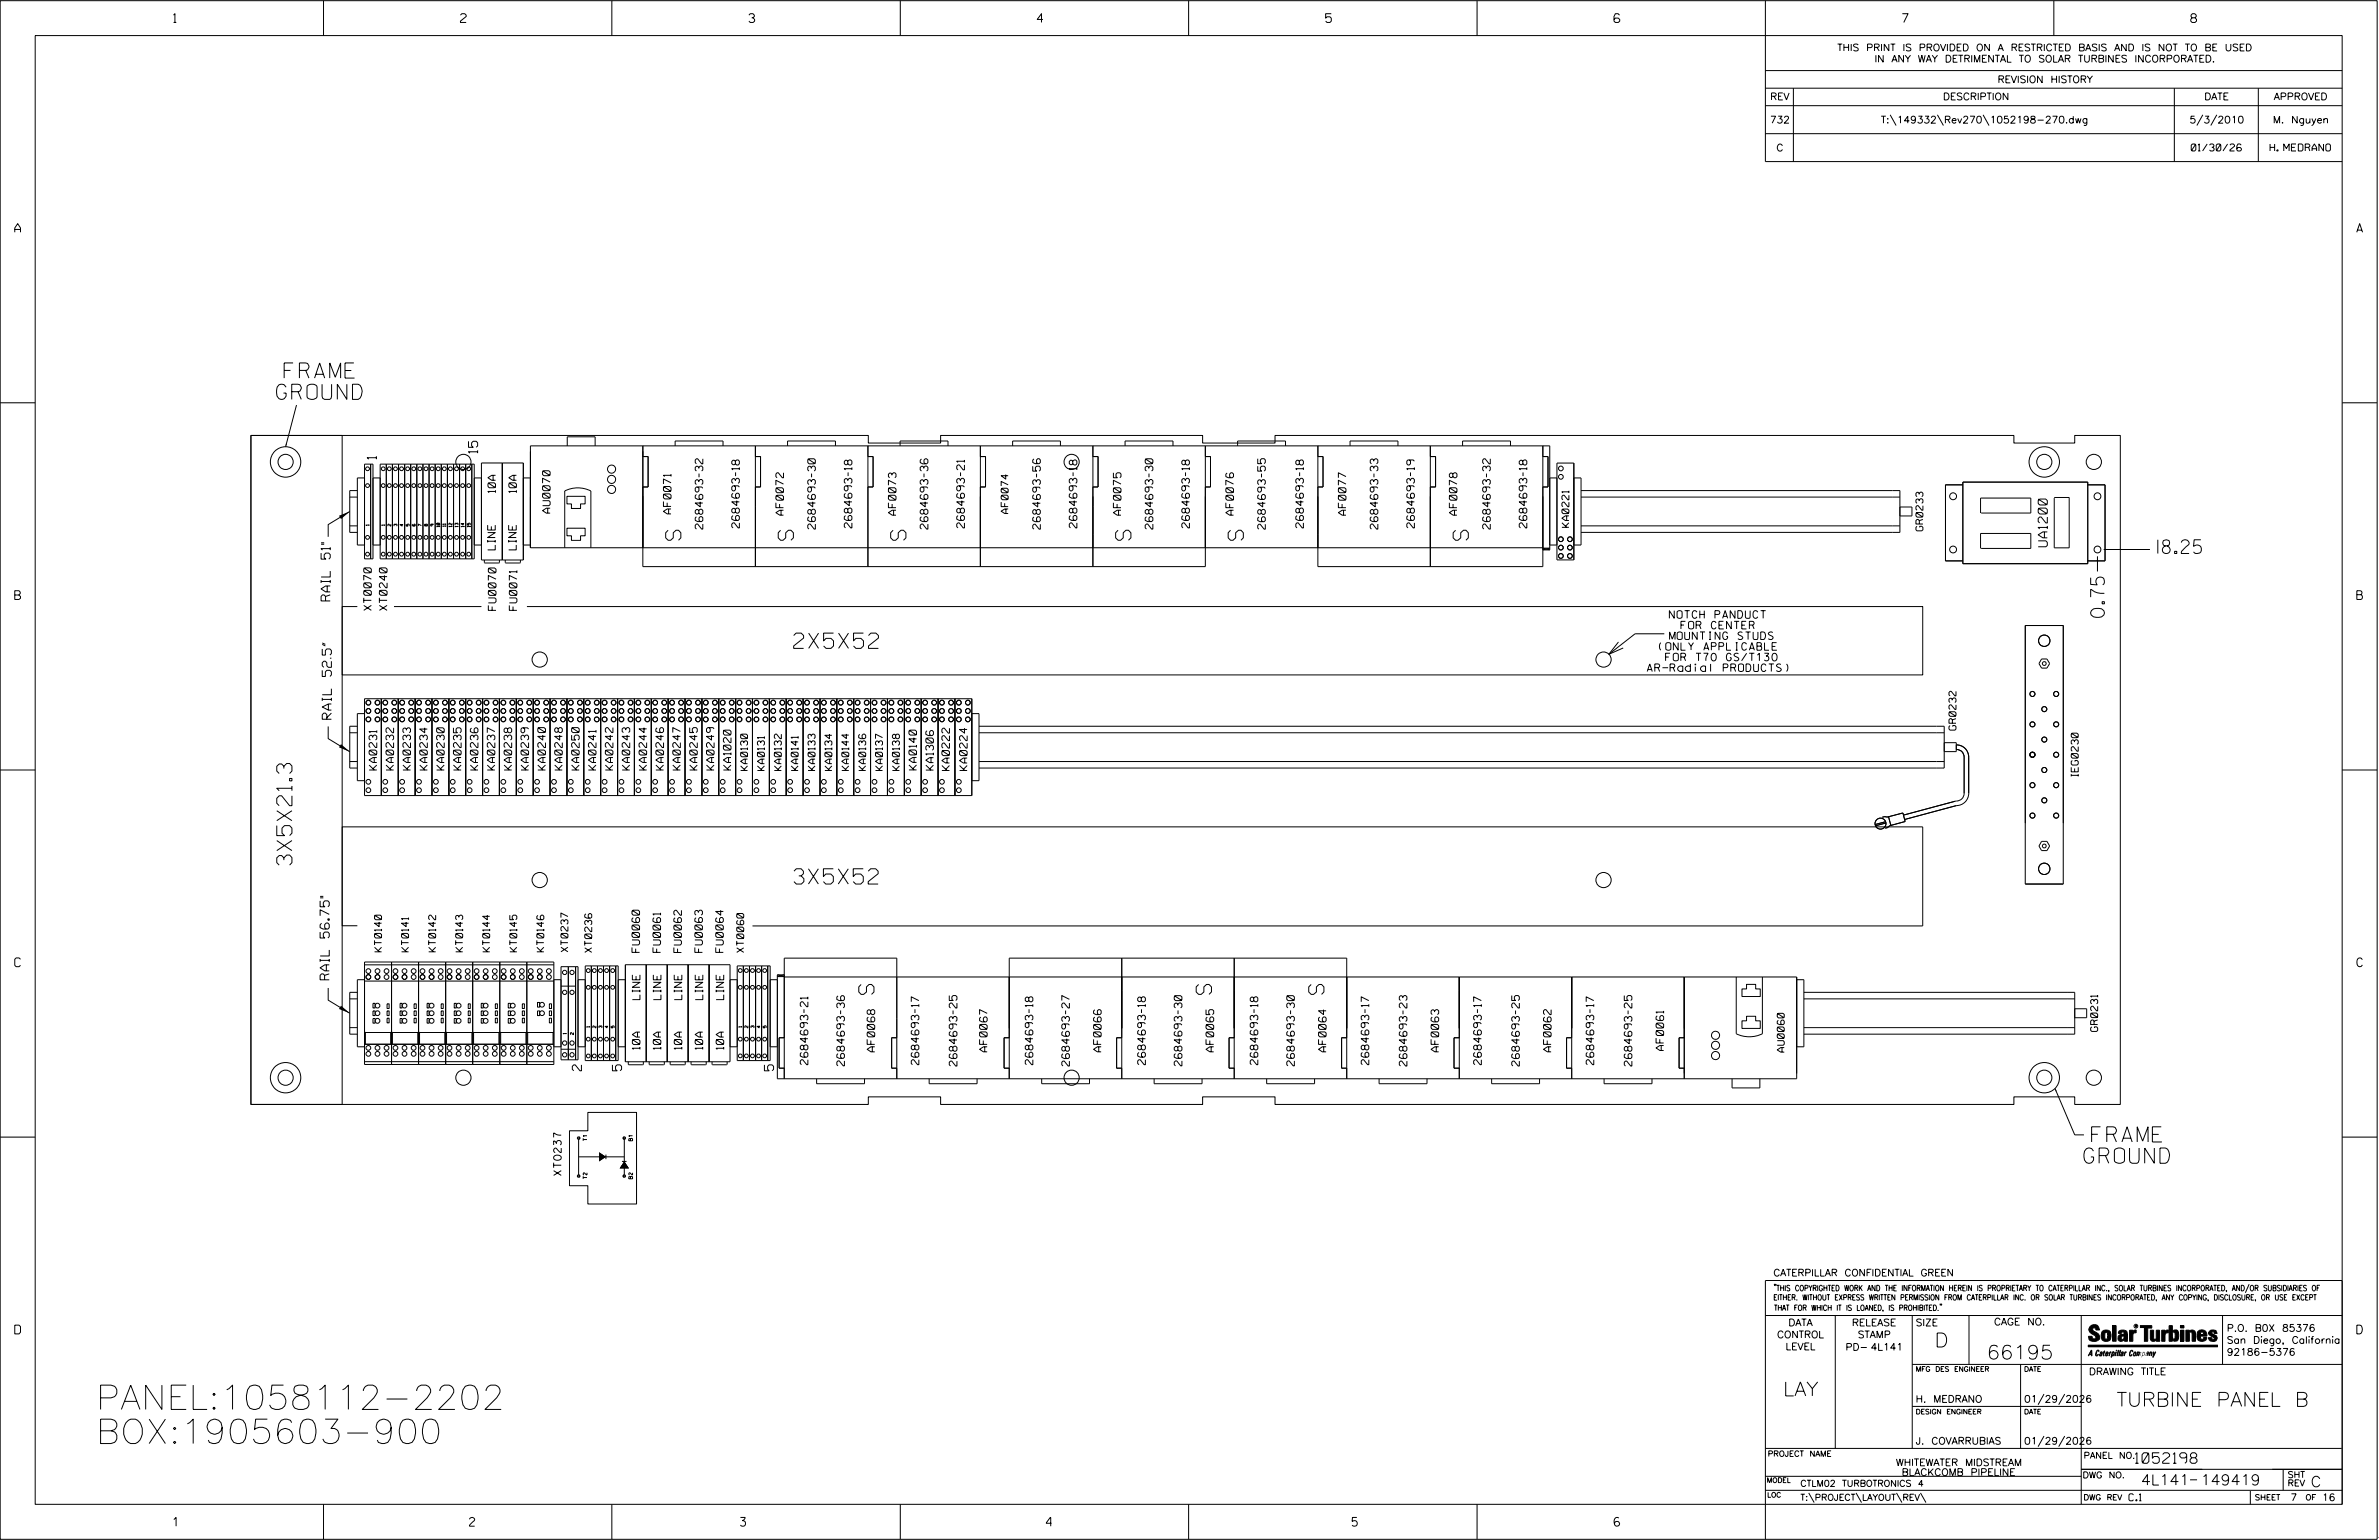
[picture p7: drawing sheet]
<svg xmlns="http://www.w3.org/2000/svg" width="864mm" height="559mm" viewBox="0 0 864 559" stroke-linecap="round" stroke-linejoin="round" font-family="sans-serif">
<defs><g id="words">
<g font-size="8.8">
<text x="34.8" y="511.4">PANEL:1058112-2202</text>
<text x="34.8" y="523.8">BOX:1905603-900</text>
</g>
<g font-size="5.5">
<text x="103.2" y="137.2">FRAME</text>
<text x="100.4" y="144.9">GROUND</text>
<text x="247.2" y="196" transform="rotate(-90 247.2 196)">S</text>
<text x="288" y="196" transform="rotate(-90 288 196)">S</text>
<text x="328.8" y="196" transform="rotate(-90 328.8 196)">S</text>
<text x="410.5" y="196" transform="rotate(-90 410.5 196)">S</text>
<text x="451.4" y="196" transform="rotate(-90 451.4 196)">S</text>
<text x="533" y="196" transform="rotate(-90 533 196)">S</text>
<text x="288.1" y="235.3">2X5X52</text>
<text x="106" y="313.9" transform="rotate(-90 106 313.9)">3X5X21.3</text>
<text x="288.2" y="320.8">3X5X52</text>
<text x="311.7" y="357.2" transform="rotate(90 311.7 357.2)">S</text>
<text x="434.2" y="357.2" transform="rotate(90 434.2 357.2)">S</text>
<text x="475.1" y="357.2" transform="rotate(90 475.1 357.2)">S</text>
<text x="759.3" y="414.4">FRAME</text>
<text x="756.5" y="422.1">GROUND</text>
</g>
<g font-size="5.1">
<text x="702.3" y="488.8">D</text>
<text x="721.2" y="493.2">66195</text>
<text x="647.3" y="506.5">LAY</text>
<text x="768.3" y="510.3">TURBINE PANEL B</text>
</g>
<g font-size="5">
<text x="783.3" y="200.8">18.25</text>
<text x="763.9" y="224" transform="rotate(-90 763.9 224)">0.75</text>
</g>
<g font-size="3.8">
<text x="775.1" y="531">1052198</text>
<text x="777.2" y="538.9">4L141</text>
<text x="798.8" y="538.9">149419</text>
<text x="838.8" y="539.5">C</text>
</g>
<g font-size="3.3">
<text x="136.6" y="166.6" transform="rotate(-90 136.6 166.6)">1</text>
<text x="173.4" y="164.4" transform="rotate(-90 173.4 164.4)">15</text>
<text x="743.2" y="198.4" transform="rotate(-90 743.2 198.4)">UA1200</text>
<text x="119.9" y="218" transform="rotate(-90 119.9 218)">RAIL 51&quot;</text>
<text x="120.3" y="261" transform="rotate(-90 120.3 261)">RAIL 52.5&quot;</text>
<text x="119.5" y="355.5" transform="rotate(-90 119.5 355.5)">RAIL 56.75&quot;</text>
<text x="211.1" y="388.5" transform="rotate(-90 211.1 388.5)">2</text>
<text x="225.6" y="388.5" transform="rotate(-90 225.6 388.5)">5</text>
<text x="280.8" y="388.5" transform="rotate(-90 280.8 388.5)">5</text>
</g>
<g font-size="3.2">
<text x="63" y="8.2">1</text>
<text x="167.2" y="8.2">2</text>
<text x="271.8" y="8.2">3</text>
<text x="376.5" y="8.2">4</text>
<text x="481.2" y="8.2">5</text>
<text x="690.6" y="8.2">7</text>
<text x="795.3" y="8.2">8</text>
<text x="5.4" y="84.3">A</text>
<text x="855.5" y="84.3">A</text>
<text x="5.4" y="217.5">B</text>
<text x="855.6" y="217.5">B</text>
<text x="5.4" y="350.8">C</text>
<text x="855.6" y="350.8">C</text>
<text x="5.4" y="484">D</text>
<text x="855.6" y="484">D</text>
<text x="62.8" y="553.8">1</text>
<text x="170.4" y="553.8">2</text>
<text x="268.8" y="553.8">3</text>
<text x="379.8" y="553.8">4</text>
<text x="490.8" y="553.8">5</text>
<text x="585.9" y="553.8">6</text>
</g>
<g font-size="2.8">
<text x="179.9" y="178.8" transform="rotate(-90 179.9 178.8)">10A</text>
<text x="187.5" y="178.8" transform="rotate(-90 187.5 178.8)">10A</text>
<text x="199.7" y="186.2" transform="rotate(-90 199.7 186.2)">AU0070</text>
<text x="243.6" y="186.5" transform="rotate(-90 243.6 186.5)">AF0071</text>
<text x="255.1" y="192" transform="rotate(-90 255.1 192)">2684693-32</text>
<text x="268.4" y="191.5" transform="rotate(-90 268.4 191.5)">2684693-18</text>
<text x="284.4" y="186.9" transform="rotate(-90 284.4 186.9)">AF0072</text>
<text x="296" y="192" transform="rotate(-90 296 192)">2684693-30</text>
<text x="309.2" y="191.5" transform="rotate(-90 309.2 191.5)">2684693-18</text>
<text x="325.3" y="186.9" transform="rotate(-90 325.3 186.9)">AF0073</text>
<text x="336.8" y="192" transform="rotate(-90 336.8 192)">2684693-36</text>
<text x="350.1" y="191.5" transform="rotate(-90 350.1 191.5)">2684693-21</text>
<text x="390.9" y="191.5" transform="rotate(-90 390.9 191.5)">2684693-18</text>
<text x="406.9" y="186.9" transform="rotate(-90 406.9 186.9)">AF0075</text>
<text x="418.5" y="192" transform="rotate(-90 418.5 192)">2684693-30</text>
<text x="431.8" y="191.5" transform="rotate(-90 431.8 191.5)">2684693-18</text>
<text x="447.8" y="186.9" transform="rotate(-90 447.8 186.9)">AF0076</text>
<text x="473.1" y="191.5" transform="rotate(-90 473.1 191.5)">2684693-18</text>
<text x="488.6" y="186.9" transform="rotate(-90 488.6 186.9)">AF0077</text>
<text x="500.2" y="192" transform="rotate(-90 500.2 192)">2684693-33</text>
<text x="513.4" y="191.5" transform="rotate(-90 513.4 191.5)">2684693-19</text>
<text x="528.9" y="186.9" transform="rotate(-90 528.9 186.9)">AF0078</text>
<text x="541" y="192" transform="rotate(-90 541 192)">2684693-32</text>
<text x="554.3" y="191.5" transform="rotate(-90 554.3 191.5)">2684693-18</text>
<text x="377.7" y="192" transform="rotate(-90 377.7 192)">2684693-56</text>
<text x="459.3" y="192" transform="rotate(-90 459.3 192)">2684693-55</text>
<text x="179.8" y="199.5" transform="rotate(-90 179.8 199.5)">LINE</text>
<text x="187.4" y="199.5" transform="rotate(-90 187.4 199.5)">LINE</text>
<text x="134.8" y="221.5" transform="rotate(-90 134.8 221.5)">XT0070</text>
<text x="140.5" y="221.5" transform="rotate(-90 140.5 221.5)">XT0240</text>
<text x="180" y="221.5" transform="rotate(-90 180 221.5)">FU0070</text>
<text x="187.6" y="221.5" transform="rotate(-90 187.6 221.5)">FU0071</text>
<text x="606" y="224.3">NOTCH PANDUCT</text>
<text x="604.4" y="232.1">MOUNTING STUDS</text>
<text x="610.2" y="228.2">FOR CENTER</text>
<text x="601.9" y="235.9">(ONLY APPLICABLE</text>
<text x="603.3" y="239.8">FOR T70 GS/T130</text>
<text x="598" y="243.7">AR-Radial PRODUCTS)</text>
<text x="136.8" y="279.4" transform="rotate(-90 136.8 279.4)">KA0231</text>
<text x="142.9" y="279.4" transform="rotate(-90 142.9 279.4)">KA0232</text>
<text x="149" y="279.4" transform="rotate(-90 149 279.4)">KA0233</text>
<text x="155.1" y="279.4" transform="rotate(-90 155.1 279.4)">KA0234</text>
<text x="161.3" y="279.4" transform="rotate(-90 161.3 279.4)">KA0230</text>
<text x="167.4" y="279.4" transform="rotate(-90 167.4 279.4)">KA0235</text>
<text x="173.5" y="279.4" transform="rotate(-90 173.5 279.4)">KA0236</text>
<text x="179.6" y="279.4" transform="rotate(-90 179.6 279.4)">KA0237</text>
<text x="185.7" y="279.4" transform="rotate(-90 185.7 279.4)">KA0238</text>
<text x="191.9" y="279.4" transform="rotate(-90 191.9 279.4)">KA0239</text>
<text x="198" y="279.4" transform="rotate(-90 198 279.4)">KA0240</text>
<text x="204.1" y="279.4" transform="rotate(-90 204.1 279.4)">KA0248</text>
<text x="210.2" y="279.4" transform="rotate(-90 210.2 279.4)">KA0250</text>
<text x="216.4" y="279.4" transform="rotate(-90 216.4 279.4)">KA0241</text>
<text x="222.5" y="279.4" transform="rotate(-90 222.5 279.4)">KA0242</text>
<text x="228.6" y="279.4" transform="rotate(-90 228.6 279.4)">KA0243</text>
<text x="234.7" y="279.4" transform="rotate(-90 234.7 279.4)">KA0244</text>
<text x="240.9" y="279.4" transform="rotate(-90 240.9 279.4)">KA0246</text>
<text x="247" y="279.4" transform="rotate(-90 247 279.4)">KA0247</text>
<text x="253.1" y="279.4" transform="rotate(-90 253.1 279.4)">KA0245</text>
<text x="259.2" y="279.4" transform="rotate(-90 259.2 279.4)">KA0249</text>
<text x="265.4" y="279.4" transform="rotate(-90 265.4 279.4)">KA1020</text>
<text x="332.7" y="279.4" transform="rotate(-90 332.7 279.4)">KA0140</text>
<text x="338.8" y="279.4" transform="rotate(-90 338.8 279.4)">KA1306</text>
<text x="344.7" y="279.6" transform="rotate(-90 344.7 279.6)">KA0222</text>
<text x="351.1" y="279.6" transform="rotate(-90 351.1 279.6)">KA0224</text>
<text x="232.2" y="345.6" transform="rotate(-90 232.2 345.6)">FU0060</text>
<text x="239.8" y="345.6" transform="rotate(-90 239.8 345.6)">FU0061</text>
<text x="247.4" y="345.6" transform="rotate(-90 247.4 345.6)">FU0062</text>
<text x="255" y="345.6" transform="rotate(-90 255 345.6)">FU0063</text>
<text x="262.6" y="345.6" transform="rotate(-90 262.6 345.6)">FU0064</text>
<text x="232.3" y="362.7" transform="rotate(-90 232.3 362.7)">LINE</text>
<text x="239.9" y="362.7" transform="rotate(-90 239.9 362.7)">LINE</text>
<text x="247.5" y="362.7" transform="rotate(-90 247.5 362.7)">LINE</text>
<text x="255.1" y="362.7" transform="rotate(-90 255.1 362.7)">LINE</text>
<text x="262.7" y="362.7" transform="rotate(-90 262.7 362.7)">LINE</text>
<text x="232.3" y="380.8" transform="rotate(-90 232.3 380.8)">10A</text>
<text x="239.9" y="380.8" transform="rotate(-90 239.9 380.8)">10A</text>
<text x="247.5" y="380.8" transform="rotate(-90 247.5 380.8)">10A</text>
<text x="255.1" y="380.8" transform="rotate(-90 255.1 380.8)">10A</text>
<text x="262.7" y="380.8" transform="rotate(-90 262.7 380.8)">10A</text>
<text x="317.5" y="381.7" transform="rotate(-90 317.5 381.7)">AF0068</text>
<text x="358.4" y="381.7" transform="rotate(-90 358.4 381.7)">AF0067</text>
<text x="399.7" y="381.7" transform="rotate(-90 399.7 381.7)">AF0066</text>
<text x="440.6" y="381.7" transform="rotate(-90 440.6 381.7)">AF0065</text>
<text x="481.4" y="381.7" transform="rotate(-90 481.4 381.7)">AF0064</text>
<text x="522.2" y="381.7" transform="rotate(-90 522.2 381.7)">AF0063</text>
<text x="563.1" y="381.7" transform="rotate(-90 563.1 381.7)">AF0062</text>
<text x="603.9" y="381.2" transform="rotate(-90 603.9 381.2)">AF0061</text>
<text x="293.3" y="386.3" transform="rotate(-90 293.3 386.3)">2684693-21</text>
<text x="306.5" y="386.8" transform="rotate(-90 306.5 386.8)">2684693-36</text>
<text x="333.5" y="386.3" transform="rotate(-90 333.5 386.3)">2684693-17</text>
<text x="347.4" y="386.8" transform="rotate(-90 347.4 386.8)">2684693-25</text>
<text x="374.9" y="386.3" transform="rotate(-90 374.9 386.3)">2684693-18</text>
<text x="388.2" y="386.8" transform="rotate(-90 388.2 386.8)">2684693-27</text>
<text x="415.8" y="386.3" transform="rotate(-90 415.8 386.3)">2684693-18</text>
<text x="429" y="386.8" transform="rotate(-90 429 386.8)">2684693-30</text>
<text x="456.6" y="386.3" transform="rotate(-90 456.6 386.3)">2684693-18</text>
<text x="469.9" y="386.8" transform="rotate(-90 469.9 386.8)">2684693-30</text>
<text x="496.9" y="386.3" transform="rotate(-90 496.9 386.3)">2684693-17</text>
<text x="510.7" y="386.8" transform="rotate(-90 510.7 386.8)">2684693-23</text>
<text x="537.7" y="386.3" transform="rotate(-90 537.7 386.3)">2684693-17</text>
<text x="551.5" y="386.8" transform="rotate(-90 551.5 386.8)">2684693-25</text>
<text x="578.6" y="386.3" transform="rotate(-90 578.6 386.3)">2684693-17</text>
<text x="592.4" y="386.8" transform="rotate(-90 592.4 386.8)">2684693-25</text>
<text x="203.7" y="426.5" transform="rotate(-90 203.7 426.5)">XT0237</text>
</g>
<g font-size="2.5">
<text x="666.9" y="18.5">THIS PRINT IS PROVIDED ON A RESTRICTED BASIS AND IS NOT TO BE USED</text>
<text x="680.5" y="22.6">IN ANY WAY DETRIMENTAL TO SOLAR TURBINES INCORPORATED.</text>
<text x="725.1" y="30">REVISION HISTORY</text>
<text x="642.6" y="36.3">REV</text>
<text x="705.3" y="36.3">DESCRIPTION</text>
<text x="800.2" y="36.3">DATE</text>
<text x="825.4" y="36.3">APPROVED</text>
<text x="642.5" y="44.7">732</text>
<text x="682.8" y="44.7">T:\149332\Rev270\1052198-270.dwg</text>
<text x="794.8" y="44.7">5/3/2010</text>
<text x="825.1" y="44.7">M. Nguyen</text>
<text x="644.8" y="54.8">C</text>
<text x="795.4" y="54.8">01/30/26</text>
<text x="824" y="54.8">H. MEDRANO</text>
<text x="366" y="186.3" transform="rotate(-90 366 186.3)">AF0074</text>
<text x="569.5" y="191.4" transform="rotate(-90 569.5 191.4)">KA0221</text>
<text x="698" y="192.6" transform="rotate(-90 698 192.6)">GR0233</text>
<text x="710" y="264.9" transform="rotate(-90 710 264.9)">GR0232</text>
<text x="271.4" y="279.6" transform="rotate(-90 271.4 279.6)">KA0130</text>
<text x="277.5" y="279.6" transform="rotate(-90 277.5 279.6)">KA0131</text>
<text x="283.6" y="279.6" transform="rotate(-90 283.6 279.6)">KA0132</text>
<text x="289.7" y="279.6" transform="rotate(-90 289.7 279.6)">KA0141</text>
<text x="295.9" y="279.6" transform="rotate(-90 295.9 279.6)">KA0133</text>
<text x="302" y="279.6" transform="rotate(-90 302 279.6)">KA0134</text>
<text x="308.1" y="279.6" transform="rotate(-90 308.1 279.6)">KA0144</text>
<text x="314.2" y="279.6" transform="rotate(-90 314.2 279.6)">KA0136</text>
<text x="320.4" y="279.6" transform="rotate(-90 320.4 279.6)">KA0137</text>
<text x="326.5" y="279.6" transform="rotate(-90 326.5 279.6)">KA0138</text>
<text x="754.4" y="281.7" transform="rotate(-90 754.4 281.7)">IEG0230</text>
<text x="138.5" y="345.4" transform="rotate(-90 138.5 345.4)">KT0140</text>
<text x="148.3" y="345.4" transform="rotate(-90 148.3 345.4)">KT0141</text>
<text x="158.1" y="345.4" transform="rotate(-90 158.1 345.4)">KT0142</text>
<text x="168" y="345.4" transform="rotate(-90 168 345.4)">KT0143</text>
<text x="177.8" y="345.4" transform="rotate(-90 177.8 345.4)">KT0144</text>
<text x="187.6" y="345.4" transform="rotate(-90 187.6 345.4)">KT0145</text>
<text x="197.4" y="345.4" transform="rotate(-90 197.4 345.4)">KT0146</text>
<text x="206.1" y="345.4" transform="rotate(-90 206.1 345.4)">XT0237</text>
<text x="214.8" y="345.6" transform="rotate(-90 214.8 345.6)">XT0236</text>
<text x="270" y="345.6" transform="rotate(-90 270 345.6)">XT0060</text>
<text x="761.5" y="374.3" transform="rotate(-90 761.5 374.3)">GR0231</text>
<text x="647.7" y="381.8" transform="rotate(-90 647.7 381.8)">AU0060</text>
<text x="643.8" y="463">CATERPILLAR CONFIDENTIAL GREEN</text>
<text x="645.1" y="485.5">CONTROL</text>
<text x="649.2" y="481.1">DATA</text>
<text x="672.3" y="481.1">RELEASE</text>
<text x="674.4" y="485.5">STAMP</text>
<text x="695.4" y="481.1">SIZE</text>
<text x="723.8" y="480.8">CAGE NO.</text>
<text x="808.4" y="483.1">P.O. B0X 85376</text>
<text x="648.2" y="489.8">LEVEL</text>
<text x="669.9" y="490">PD- 4L141</text>
<text x="808.4" y="487.5">San Diego, California</text>
<text x="808.4" y="491.8">92186-5376</text>
<text x="758.3" y="498.9">DRAWING TITLE</text>
<text x="695.4" y="508.9">H. MEDRANO</text>
<text x="734.8" y="508.9">01/29/2026</text>
<text x="695.4" y="524.1">J. COVARRUBIAS</text>
<text x="734.8" y="524.1">01/29/2026</text>
<text x="688.2" y="531.9">WHITEWATER MIDSTREAM</text>
<text x="690.3" y="535.5">BLACKCOMB PIPELINE</text>
<text x="772.8" y="544.6">C.1</text>
<text x="831.4" y="544.6">7</text>
<text x="842.9" y="544.6">16</text>
</g>
<g font-size="2.3">
<text x="756.4" y="529.2">PANEL NO.</text>
<text x="653.5" y="539.4">CTLM02 TURBOTRONICS 4</text>
<text x="756" y="536.3">DWG NO.</text>
<text x="830.4" y="539.3">REV</text>
<text x="830.4" y="536.2">SHT</text>
<text x="653.5" y="544.5">T:\PROJECT\LAYOUT\REV\</text>
</g>
<g font-size="2">
<text x="643.8" y="468.4">&quot;THIS COPYRIGHTED WORK AND THE INFORMATION HEREIN IS PROPRIETARY TO CATERPILLAR INC., SOLAR TURBINES INCORPORATED, AND/OR SUBSIDIARIES OF</text>
<text x="643.8" y="471.8">EITHER. WITHOUT EXPRESS WRITTEN PERMISSION FROM CATERPILLAR INC. OR SOLAR TURBINES INCORPORATED, ANY COPYING, DISCLOSURE, OR USE EXCEPT</text>
<text x="644" y="475.6">THAT FOR WHICH IT IS LOANED, IS PROHIBITED.&quot;</text>
<text x="641.7" y="528.5">PROJECT NAME</text>
<text x="756.3" y="544.3">DWG REV</text>
<text x="818.5" y="544.3">SHEET</text>
<text x="836.9" y="544.3">OF</text>
</g>
<g font-size="1.8">
<text x="695.4" y="497.6">MFG DES ENGINEER</text>
<text x="734.8" y="497.6">DATE</text>
<text x="695.4" y="513.1">DESIGN ENGINEER</text>
<text x="734.8" y="513.1">DATE</text>
<text x="641.3" y="538">MODEL</text>
<text x="641.5" y="543.3">LOC</text>
</g>
<g font-size="1.4">
<text x="213.1" y="413.9" transform="rotate(-90 213.1 413.9)">T1</text>
<text x="229.6" y="413.9" transform="rotate(-90 229.6 413.9)">B1</text>
<text x="213.1" y="427.7" transform="rotate(-90 213.1 427.7)">T2</text>
<text x="229.6" y="427.7" transform="rotate(-90 229.6 427.7)">B2</text>
</g>
<g font-size="1.1">
<text x="134" y="190.7" transform="rotate(-90 134 190.7)">1</text>
<text x="139.7" y="190.7" transform="rotate(-90 139.7 190.7)">1</text>
<text x="141.9" y="190.9" transform="rotate(-90 141.9 190.9)">2</text>
<text x="144.1" y="190.9" transform="rotate(-90 144.1 190.9)">3</text>
<text x="146.3" y="190.9" transform="rotate(-90 146.3 190.9)">4</text>
<text x="148.5" y="190.9" transform="rotate(-90 148.5 190.9)">5</text>
<text x="150.8" y="190.9" transform="rotate(-90 150.8 190.9)">6</text>
<text x="153" y="190.9" transform="rotate(-90 153 190.9)">7</text>
<text x="155.2" y="190.9" transform="rotate(-90 155.2 190.9)">8</text>
<text x="157.4" y="190.9" transform="rotate(-90 157.4 190.9)">9</text>
<text x="159.6" y="191.2" transform="rotate(-90 159.6 191.2)">10</text>
<text x="161.8" y="191.1" transform="rotate(-90 161.8 191.1)">11</text>
<text x="164.1" y="191.2" transform="rotate(-90 164.1 191.2)">12</text>
<text x="166.3" y="191.2" transform="rotate(-90 166.3 191.2)">13</text>
<text x="168.5" y="191.2" transform="rotate(-90 168.5 191.2)">14</text>
<text x="170.7" y="191.2" transform="rotate(-90 170.7 191.2)">15</text>
<text x="205.5" y="375.2" transform="rotate(-90 205.5 375.2)">1</text>
<text x="208.2" y="375.4" transform="rotate(-90 208.2 375.4)">2</text>
<text x="214.1" y="372.8" transform="rotate(-90 214.1 372.8)">1</text>
<text x="216.3" y="373" transform="rotate(-90 216.3 373)">2</text>
<text x="218.5" y="373" transform="rotate(-90 218.5 373)">3</text>
<text x="220.7" y="373" transform="rotate(-90 220.7 373)">4</text>
<text x="223" y="373" transform="rotate(-90 223 373)">5</text>
<text x="269.3" y="372.8" transform="rotate(-90 269.3 372.8)">1</text>
<text x="271.5" y="373" transform="rotate(-90 271.5 373)">2</text>
<text x="273.7" y="373" transform="rotate(-90 273.7 373)">3</text>
<text x="275.9" y="373" transform="rotate(-90 275.9 373)">4</text>
<text x="278.1" y="373" transform="rotate(-90 278.1 373)">5</text>
</g>
<text font-size=".9" x="775.1" y="481.7">R</text>
</g></defs>
<g fill="none" stroke="#000" stroke-width=".36">
<path d="M.1 .2h862.8v558.4h-862.8zM12.8 12.9h837.4v533h-837.4zM117.4 .2v12.7M222.1 .2v12.7M326.8 .2v12.7M431.5 .2v12.7M536.2 .2v12.7M587.9 5.5l-.5-.5h-1l-.5 1v1.7l.5 .4h1l.6-.4v-.6l-.6-.5h-1l-.5 .5M640.9 .2v58.4h209.3M745.6 .2v12.7M640.9 25.6h209.3M640.9 32h209.3"/>
<path d="M640.9 38.3h209.3M651 32v26.6M789.3 32v26.6M819.8 32v26.6M640.9 48.5h209.3M686.2 41.7l2.1 3.8M703.3 41.7l2.2 3.8M719.9 41.7l2.1 3.8M799.6 41.7l-2.1 3.8M804.7 41.7l-2.2 3.8M.1 146.2h12.7M91.1 158h224.1v2.8h26.3v-2.8h95.1v2.8h26.2v-2.8h268.3v2.8h22v-2.8h16.6v242.8h-16.6v-2.8h-22v2.8h-268.3v-2.8h-26.2v2.8h-95.1v-2.8h-26.3v2.8h-224.1z"/>
<path d="M91.1 158h33.1v242.8h-33.1zM107.6 147l-3.9 15.1M850.2 146.2h12.7M129.7 178h-2.7v15.2h2.7M132.3 168.4h3.1v34.4h-3.1zM132.3 173.4h-2.6v24.4h2.6M134.5 168.4v34.4M135.4 173.4h2.6M138 168.4h34.2v34.4h-34.2zM140.2 168.4v34.4M142.5 168.4v34.4M144.7 168.4v34.4"/>
<path d="M146.9 168.4v34.4M149.1 168.4v34.4M151.3 168.4v34.4M153.5 168.4v34.4M155.8 168.4v34.4M158 168.4v34.4M160.2 168.4v34.4M162.4 168.4v34.4M164.6 168.4v34.4M166.8 168.4v34.4M169.1 168.4v34.4M171.3 168.4v34.4"/>
<path d="M172.2 173.4h2.6M174.8 168h15.2v35.2h-15.2zM182.4 168v35.2M190 173.4h2.5M205.9 161.8v-3.3h10.1v3.3M233.4 165.7h1.9v11h-1.9M233.4 161.8v43.8h204.2v-43.8M245.1 161.8v-1.8h17.4v1.8M274.2 165.7h1.9v11h-1.9M274.2 161.8v43.8M285.9 161.8v-1.8h17.4v1.8M315.1 165.7h1.8v11h-1.8"/>
<path d="M315.1 161.8v43.8M326.7 161.8v-1.8h17.4v1.8M355.9 165.7h1.9v11h-1.9M355.9 161.8v43.8M367.6 161.8v-1.8h17.4v1.8M396.7 165.7h1.9v11h-1.9M396.7 161.8v43.8M408.4 161.8v-1.8h17.4v1.8M437.6 165.7h1.8v11h-1.8M449.3 161.8v-1.8h17.4v1.8M478.4 165.7h1.9v11h-1.9M490.1 161.8v-1.8h17.4v1.8"/>
<path d="M519.2 161.8v43.8M519.2 165.7h1.9v11h-1.9M530.9 161.8v-1.8h17.4v1.8M560.1 161.8v43.8h-81.7v-43.8M560.1 165.7h1.8v11h-1.8M562.6 173.4h2.6M565.2 168h6.1v35.2h-6.1zM571.3 173.4h2.6v24.4h-2.6M573.9 178h115.8v15.2h-115.8M712.5 175.9h-6.3v27.6h6.3M712.5 174.9h45.4v29.6h-45.4zM757.9 175.9h6.3v27.6h-6.3"/>
<path d="M127 185.6l-7.9 4.8v4.4M127 180.4h2.7M127 190.8h2.7M135.4 197.8h2.6M172.2 197.8h2.6M190 197.8h2.5M205 198.8v-20.6a10.5 10.5 0 0 1 9.5 0v20.6M205.8 180.1h6.6v2.7h-1.7v1.7h-3.3v-1.7h-1.6zM205.8 191.7h6.6v2.7h-1.7v1.7h-3.3v-1.7h-1.6zM560.1 198.9l2.5 .6h-2.5l2.5-.6zM560.1 198.8h-367.6v-37h370.1v37.7M562.6 197.8h2.6"/>
<path d="M573.9 180.4h115.8M573.9 190.8h115.8M689.7 184h4.4v3.2h-4.4M719 199v-5.4h18.2v5.4h-18M719.2 186.2h18v-5.5h-18.2v5.5M745.7 180.5h5.4v18.3h-5.4v-18.1M763.7 199.4h16.8M175.8 203.2l.2 1.1h5.1l.2-1.1M183.4 203.2l.2 1.1h5.1l.2-.2v-.9M761.4 201.9v5.5M129.7 220.1h-5.5v24.8h573.8v-24.8h-506.7M143 220.1h31.8"/>
<path d="M587.5 232.9l-3.5 4.5 5.2-2.3M604.2 230h-10.7l-9.5 7.4M735.2 227h13.8v93.8h-13.8zM741.1 239.1h2l.9 1.7-.9 1.6h-2l-.9-1.6zM132.3 253.5h220.5v35.2h-220.5zM132.3 258.9h-2.6v24.4h2.6M138.4 253.5v35.2M144.6 253.5v35.2M150.7 253.5v35.2M156.8 253.5v35.2M162.9 253.5v35.2M169.1 253.5v35.2"/>
<path d="M175.2 253.5v35.2M181.3 253.5v35.2M187.4 253.5v35.2M193.6 253.5v35.2M199.7 253.5v35.2M205.8 253.5v35.2M211.9 253.5v35.2M218.1 253.5v35.2M224.2 253.5v35.2M230.3 253.5v35.2M236.4 253.5v35.2M242.5 253.5v35.2"/>
<path d="M248.7 253.5v35.2M254.8 253.5v35.2M260.9 253.5v35.2M267.1 253.5v35.2M273.2 253.5v35.2M279.3 253.5v35.2M285.4 253.5v35.2M291.5 253.5v35.2M297.7 253.5v35.2M303.8 253.5v35.2M309.9 253.5v35.2M316 253.5v35.2"/>
<path d="M322.2 253.5v35.2M328.3 253.5v35.2M334.4 253.5v35.2M340.5 253.5v35.2M346.6 253.5v35.2M352.8 258.9h2.6v24.4h-2.6M.1 279.4h12.7M119.1 263.6v4.4l7.9 4.8M127 265.9h2.7M127 276.3h2.7M129.7 263.5h-2.7v15.2h2.7M355.4 263.5h350.4v15.2h-350.4"/>
<path d="M355.4 265.9h350.4M355.4 276.3h350.4M705.8 269.5h4.3v3.2h-4.3M710.1 272a2.74 2.74 0 0 1 2.9 2.7v13.2a2.92 2.92 0 0 1-3.2 2.8l-18.8 5.1M710.1 270.3a4.4 4.4 0 0 1 4.6 4.4v13.2a4.5 4.5 0 0 1-4.5 4.4l-18.8 5.1M850.2 279.4h12.7M684.5 298.2l-3.8 1M684.6 298.6l-3.8 1M685.6 296.4l5.2-1.4 .8 3.1-5.2 1.4zM685.8 296.3l-2.5 .2M686.6 299.4l-1.3 .9-.9 .2M741.1 305.3h2l.9 1.7-.9 1.6h-2l-.9-1.6z"/>
<path d="M129.7 335.9h-5.5v-35.9h573.8v36h-424.8M119.1 358.5v4.4l7.9 4.8M132.3 350.1h68.7M132.3 356h68.7M132.3 349.1h68.7v37.2h-68.7zM132.3 355.5h-2.6v24.3h2.6M142.1 349.1v37.2M151.9 349.1v37.2M161.8 349.1v37.2M171.6 349.1v37.2M181.4 349.1v37.2M191.2 349.1v37.2"/>
<path d="M201 355.5h2.7M203.7 357.8h5.3M206.3 350.8v33.8M209 350.8v33.8h-5.3v-33.8h6.1v33.8M209.8 355.5h2.6M214.7 350.5v34.3M216.9 350.5v34.3M219.1 350.5v34.3M221.3 350.5v34.3M223.5 350.5v34.3h-11.1v-34.3h12v34.3M224.4 355.5h2.6M227 350.1h38v35.2h-38z"/>
<path d="M234.6 350.1v35.2M242.2 350.1v35.2M249.8 350.1v35.2M257.4 350.1v35.2M265 355.5h2.6M269.8 350.5v34.3M272.1 350.5v34.3M274.3 350.5v34.3M276.5 350.5v34.3M278.7 350.5v34.3h-11.1v-34.3h12v34.3M279.6 355.5h2.6M282.2 353.7v37.7h370v-36.9h-367.5"/>
<path d="M282.2 353.7h2.5l-2.5 .7h2.5zM407.2 347.7v43.7M448 347.7v43.7M529.7 354.5v36.9M570.5 354.5v36.9M611.4 354.5v36.9M630.3 354.5v20.6a10.8 10.8 0 0 0 9.5 0v-20.6M632.4 358.8h1.6v-1.6h3.3v1.6h1.7v2.8h-6.6zM652.2 355.5h2.6v24.3h-2.6M127 362.4h2.7M127 372.9h2.7M129.7 360.1h-2.7v15.1h2.7"/>
<path d="M132.3 379h68.7M132.3 374.6h68.7M132.3 374.6h.3v4.3h9.2v-4.3h.7v4.3h9.2v-4.3h.6v4.3h9.2v-4.3h.6v4.3h9.2v-4.3h.6v4.3h9.2v-4.3h.7v4.3h9.1v-4.3h.7v4.3h9.2v-4.3h.2M135.4 364.1h.8v1.7h-.8zM135.4 366.8h.8v1.7h-.8zM135.4 369.6h.8v1.7h-.8zM140.5 364.2h.8v1.7h-.8zM140.5 366.8h.8v1.7h-.8zM140.5 369.5h.8v1.7h-.8zM145.2 364.1h.8v1.7h-.8zM145.2 366.8h.8v1.7h-.8zM145.2 369.6h.8v1.7h-.8z"/>
<path d="M150.3 364.2h.8v1.7h-.8zM150.3 366.8h.8v1.7h-.8zM150.3 369.5h.8v1.7h-.8zM155 364.1h.8v1.7h-.8zM155 366.8h.8v1.7h-.8zM155 369.6h.8v1.7h-.8zM160.2 364.2h.7v1.7h-.7zM160.2 366.8h.7v1.7h-.7zM160.2 369.5h.7v1.7h-.7zM164.9 364.1h.7v1.7h-.7zM164.9 366.8h.7v1.7h-.7zM164.9 369.6h.7v1.7h-.7z"/>
<path d="M170 364.2h.7v1.7h-.7zM170 366.8h.7v1.7h-.7zM170 369.5h.7v1.7h-.7zM174.7 364.1h.7v1.7h-.7zM174.7 366.8h.7v1.7h-.7zM174.7 369.6h.7v1.7h-.7zM179.8 364.2h.8v1.7h-.8zM179.8 366.8h.8v1.7h-.8zM179.8 369.5h.8v1.7h-.8zM184.5 364.1h.8v1.7h-.8zM184.5 366.8h.8v1.7h-.8zM184.5 369.6h.8v1.7h-.8z"/>
<path d="M189.6 364.2h.8v1.7h-.8zM189.6 366.8h.8v1.7h-.8zM189.6 369.5h.8v1.7h-.8zM195.1 363.7h.8v1.7h-.8zM195.1 366.8h.8v1.7h-.8zM199.4 364.2h.8v1.7h-.8zM199.4 366.8h.8v1.7h-.8zM199.4 369.5h.8v1.7h-.8zM201 379.8h2.7M209.8 379.8h2.6M224.4 379.8h2.6M265 379.8h2.6"/>
<path d="M279.6 379.8h2.6M284.7 376.6h-1.9v11h1.9M325.5 376.6h-1.8v11h1.8M366.4 376.6h-1.9v11h1.9M407.2 376.6h-1.9v11h1.9M448 376.6h-1.8v11h1.8M488.9 376.6h-1.9v11h1.9M529.7 376.6h-1.9v11h1.9M570.5 376.6h-1.8v11h1.8M611.4 376.6h-1.9v11h1.9M632.4 370.4h1.6v-1.6h3.3v1.6h1.7v2.8h-6.6zM654.8 362.4h98.3"/>
<path d="M654.8 360.1h98.3v15.1h-98.3M654.8 372.9h98.3M753.1 366h4.4v3.3h-4.4M132.3 385.2h68.7M203.7 380.7h5.3M228.1 385.3l.2 1.1h5l.2-1.1M235.7 385.3l.2 1.1h5l.3-.2v-.9M243.3 385.3l.2 1.1h5l.2-1.1M250.9 385.3l.2 1.1h5l.3-.2v-.9M258.5 385.3l.2 1.1h5l.2-1.1M296.4 391.4v1.8h17.4v-1.8M325.5 391.4v-43.7h-40.8v43.7"/>
<path d="M337.3 391.4v1.8h17.4v-1.8M366.4 391.4v-43.7h122.5v43.7M378.1 391.4v1.8h17.4v-1.8M419 391.4v1.8h17.4v-1.8M459.8 391.4v1.8h17.4v-1.8M500.6 391.4v1.8h17.4v-1.8M541.5 391.4v1.8h17.4v-1.8M582.3 391.4v1.8h17.4v-1.8M628.8 391.4v3.4h10v-3.4M746 395l7.1 16.8h3.4M.1 412.6h12.7M210 413.3v13.1"/>
<path d="M210.1 419.8h16.5M213.4 403.6h17.7v33.3h-17.7v-6.7h-6.7v-19.9h6.7zM220 419v1.6M226.6 413.3v13.1M850.2 412.6h12.7M225.8 421.4h1.6M640.9 477.3h209.3M644.2 466.1l-.1 .4M644.7 466.1l-.2 .4M666.2 477.3v48.3M694.2 477.3v48.3M704.4 473.3l-.1 .4"/>
<path d="M704.8 473.3l-.1 .4M714.8 477.3v17.8M755.5 477.3v68.6M806.8 477.3v17.8M816.5 466l-1.4 3.1M850.2 464.6h-209.3v94M850.2 464.8v81.1M694.2 495.1h156M733.5 495.1v30.5M758.6 481.4a2.02 2.02 0 0 1 3.1-.1l.5 1.3h-1.3l-.2-.6-.4-.2-.6 .1-.1 .4 .4 .7a2.46 2.46 0 0 1 2.2 2.9 2.83 2.83 0 0 1-3.8 .3l-.3-1.3h1.3l.2 .7 .6 .3 .5-.2 .2-.5-.4-.6-1.9-1.2-.4-.9zM759.2 491.3h-.7l.7-1.2v1.9h.2l-.1-2.1-1.3 2.1 .5-.5h.7M761.3 490l.3-.2 .4 .3-.1 .3-.3-.4-.4 .3-.3 1.6h.4l.4-.5-.3 .6-.4 .1-.3-.4z"/>
<path d="M762.6 490.6l.5-.1-.1 1.4h-.9a.74 .74 0 0 1 .9-.8l-.3 .7-.5 .1 .2-.5 .6-.2v-.5l-.7 .2zM763 483.2a2.17 2.17 0 0 1 3.1 0l.3 1.4-.3 1.5a2.17 2.17 0 0 1-3.1 0l-.3-1.5zM763.6 490.5l.4-.4 .2 .6h-.3l-.3 .9 .2 .4-.3-.1zM764.1 483.7l.5-.4 .4 .3v2.2l-.4 .2-.5-.2zM764.6 491.1l.6 .2v-.7l-.4-.1-.4 .6-.1 .8h.6M764.6 491.1l-.1 .8h.4M764.6 482.6v.8M764.8 490.7l.4 .1v.3h-.6zM765 491.5l-.1 .4zM766 490.5l-.5 1.5zM766 490.8l.4-.3-.4 .4M766.9 481h1.3v5.7h-1.3z"/>
<path d="M767 490.8l.5 .1-.3 .8-.4 .2zM767.3 490.5h-.5l-.5 2M767.3 490.5a.8 .8 0 0 1 .2 1 .8 .8 0 0 1-.9 .4l-.1 .6M767.3 490.5l-.1 .2M768.1 490.5l-.4 1.5zM768.2 489.9h.3l-.1 .2h-.2zM769 489.9l-.5 2.1zM769.7 489.9l-.6 2.1zM770.1 491.4l.5-.3-.5 .8zM770.4 491.9h.1M770.6 491.1l.1-.4-.7 .2 .1-.3 .6-.1 .2 .3-.5 1.1M770.6 491.1a.74 .74 0 0 0-.8 .8h.6"/>
<path d="M771 484.8h-.7l-.3 .6 .4 .7 .5-.3 .1-2.4h-.8l-.1 .4h-1.2a1.71 1.71 0 0 1 1.8-1.3 1.71 1.71 0 0 1 1.6 1.4v2.8h-1.1l-.1-.6M771 484.2l-1.5 .1a1.41 1.41 0 0 0 0 2.4l.5 .1 1.1-.7M771.2 486.1h-.1M771.4 490.5l.1 .3 .4-.3-.9 1.5zM771.5 490.8h.1M773 482.7h1.2v.5l.5-.5 .7-.1v1h-.6l-.5 .4-.1 2.7h-1.2zM773.3 490.3l.6-.4 .4 .2-.1 .4-.3-.4a1.28 1.28 0 0 0-.5 1.8l.6-.4-.1 .4-.8 .1zM774.7 490.8l.5-.3a.88 .88 0 0 1 .2 .9 .88 .88 0 0 1-.7 .7l-.2-.2zM774.8 490.9h.5l-.3 1h-.3l-.2-.2zM775.2 490.5l-.1 .2M776.8 481h4.3v.9h-1.5v4.8h-1.3M776.8 490.6l-.8 .2v-.3l-.4 1.5 .8-1.3v1.3l.3-1.2"/>
<path d="M779.3 491.1h.4M779.6 490.5h.3l-.3 1.4M779.6 490.7h.2l-.1 .4M779.7 491.1l-.1 .4M779.7 491.1l-.4 .2M780.1 492l.4-1.5 .1 .3 .3-.3 .3 .2-.3 1.3v-1.3l-.7 1.3M780.6 482.7h1.2v2.7l.1 .4 .4 .3 .4-.7v-2.7h1.2l.1 4h-1.3v-.5l-1.1 .6-.7-.3-.3-.7zM781.6 492.5l1-2-.8 1.3-.2-1.3-.2 2M784.7 482.7h1.2v.5l.5-.5 .7-.1v1h-.5l-.6 .4-.1 2.7h-1.2zM787.4 481h1.2v2a1.4 1.4 0 0 1 2.2 .2l.1 1.4-.4 1.9-1.5 .1-.4-.5v-1l.5 .9 .5-.3v-2.1l-.5-.4-.5 .7v2.8h-1.2zM791.5 482.7h1.3v4h-1.3zM791.5 481h1.3v.9h-1.3z"/>
<path d="M793.5 482.7h1.3v.4l.7-.5 1.1 .2 .4 .6v3.3h-1.2l-.3-3.4-.7 .2v3.2h-1.3zM794.8 483.1h.1M797.7 483.2a1.92 1.92 0 0 1 2.4-.5 1.92 1.92 0 0 1 1 2.1h-2.3v.8l.6 .5 .5-.3v-.5h1.2a1.83 1.83 0 0 1-2.1 1.4 1.83 1.83 0 0 1-1.5-2.1zM798.8 484.2v.6M799.1 483.4h.6l.2 .8h-1.1zM804.6 482.9a1.84 1.84 0 0 0-2.9 .8 3.3 3.3 0 0 0 2.2 1.9l-.5 .5-.4-.3-.1-.4h-1.2l.1 .6a1.92 1.92 0 0 0 2.9 .4M804.9 483.8h-1.2l-.2-.6-.5 .1-.1 .3 .1 .3 1.8 .9M805.1 488.1h-47.1v.6h47.1M694.2 510.3h61.3M742 505.8l-2.2 3.9M749.5 505.8l-2.2 3.9M640.9 525.6h209.2"/>
<path d="M640.9 535.7h114.6M742 521.1l-2.2 3.8M749.5 521.1l-2.2 3.8M755.5 533.2h94.7M795 537h2.6M828.8 533.2v7.6M117.4 545.9v12.7M222.1 545.9v12.7M326.8 545.9v12.7M431.5 545.9v12.7M536.2 545.9v12.7M640.9 540.8h209.3"/>
<path d="M656.6 541.7l2 3.5M673.8 541.7l1.9 3.5M688.4 541.7l2 3.5M697.2 541.7l1.9 3.5M816.9 541v4.9M863.5 558h.1"/>
<circle cx="103.7" cy="167.6" r="5.5"/>
<circle cx="103.7" cy="167.6" r="2.76"/>
<circle cx="133.4" cy="176.2" r=".7"/>
<circle cx="133.4" cy="170.1" r=".7"/>
<circle cx="139.1" cy="176.2" r=".69"/>
<circle cx="139.1" cy="170.1" r=".69"/>
<circle cx="141.3" cy="176.2" r=".69"/>
<circle cx="141.3" cy="170.1" r=".69"/>
<circle cx="143.6" cy="176.2" r=".69"/>
<circle cx="143.6" cy="170.1" r=".69"/>
<circle cx="145.8" cy="176.2" r=".7"/>
<circle cx="145.8" cy="170.1" r=".7"/>
<circle cx="148" cy="176.2" r=".69"/>
<circle cx="148" cy="170.1" r=".7"/>
<circle cx="150.2" cy="176.2" r=".69"/>
<circle cx="150.2" cy="170.1" r=".7"/>
<circle cx="152.4" cy="176.2" r=".69"/>
<circle cx="152.4" cy="170.1" r=".69"/>
<circle cx="154.6" cy="176.2" r=".69"/>
<circle cx="154.6" cy="170.1" r=".69"/>
<circle cx="156.9" cy="176.2" r=".69"/>
<circle cx="156.9" cy="170.1" r=".69"/>
<circle cx="159.1" cy="176.2" r=".69"/>
<circle cx="159.1" cy="170.1" r=".69"/>
<circle cx="161.3" cy="176.2" r=".69"/>
<circle cx="161.3" cy="170.1" r=".69"/>
<circle cx="163.5" cy="176.2" r=".69"/>
<circle cx="163.5" cy="170.1" r=".7"/>
<circle cx="165.7" cy="176.2" r=".69"/>
<circle cx="165.7" cy="170.1" r=".7"/>
<circle cx="167.9" cy="176.2" r=".69"/>
<circle cx="167.9" cy="170.1" r=".69"/>
<circle cx="168.2" cy="167.6" r="2.76"/>
<circle cx="170.2" cy="176.2" r=".69"/>
<circle cx="170.2" cy="170.1" r=".69"/>
<circle cx="222" cy="170.2" r="1.48"/>
<circle cx="222" cy="174" r="1.47"/>
<circle cx="222" cy="177.6" r="1.47"/>
<circle cx="389" cy="167.6" r="2.76"/>
<circle cx="566.6" cy="173" r=".86"/>
<circle cx="566.6" cy="170" r=".86"/>
<circle cx="742.1" cy="167.6" r="5.5"/>
<circle cx="742.1" cy="167.6" r="2.76"/>
<circle cx="760.1" cy="167.6" r="2.76"/>
<circle cx="133.4" cy="195" r=".69"/>
<circle cx="139.1" cy="195" r=".68"/>
<circle cx="141.3" cy="195" r=".68"/>
<circle cx="143.6" cy="195" r=".68"/>
<circle cx="145.8" cy="195" r=".69"/>
<circle cx="148" cy="195" r=".69"/>
<circle cx="150.2" cy="195" r=".69"/>
<circle cx="152.4" cy="195" r=".68"/>
<circle cx="154.6" cy="195" r=".68"/>
<circle cx="156.9" cy="195" r=".68"/>
<circle cx="159.1" cy="195" r=".68"/>
<circle cx="161.3" cy="195" r=".68"/>
<circle cx="163.5" cy="195" r=".69"/>
<circle cx="165.7" cy="195" r=".69"/>
<circle cx="167.9" cy="195" r=".68"/>
<circle cx="170.2" cy="195" r=".68"/>
<circle cx="566.6" cy="195.7" r=".87"/>
<circle cx="566.6" cy="198.7" r=".87"/>
<circle cx="569.9" cy="195.7" r=".86"/>
<circle cx="569.9" cy="198.7" r=".86"/>
<circle cx="709" cy="180.1" r="1.25"/>
<circle cx="709" cy="199.4" r="1.25"/>
<circle cx="761.4" cy="180.1" r="1.24"/>
<circle cx="761.4" cy="199.4" r="1.24"/>
<circle cx="133.4" cy="201.1" r=".71"/>
<circle cx="139.1" cy="201.1" r=".7"/>
<circle cx="141.3" cy="201.1" r=".7"/>
<circle cx="143.6" cy="201.1" r=".7"/>
<circle cx="145.8" cy="201.1" r=".71"/>
<circle cx="148" cy="201.1" r=".7"/>
<circle cx="150.2" cy="201.1" r=".7"/>
<circle cx="152.4" cy="201.1" r=".7"/>
<circle cx="154.6" cy="201.1" r=".7"/>
<circle cx="156.9" cy="201.1" r=".7"/>
<circle cx="159.1" cy="201.1" r=".7"/>
<circle cx="161.3" cy="201.1" r=".7"/>
<circle cx="163.5" cy="201.1" r=".7"/>
<circle cx="165.7" cy="201.1" r=".7"/>
<circle cx="167.9" cy="201.1" r=".7"/>
<circle cx="170.2" cy="201.1" r=".7"/>
<circle cx="566.6" cy="201.7" r=".87"/>
<circle cx="569.9" cy="201.7" r=".86"/>
<circle cx="195.9" cy="239.3" r="2.76"/>
<circle cx="582.1" cy="239.3" r="2.76"/>
<circle cx="742.1" cy="232.5" r="2.07"/>
<circle cx="133.7" cy="258" r=".87"/>
<circle cx="133.7" cy="254.9" r=".87"/>
<circle cx="137" cy="258" r=".87"/>
<circle cx="137" cy="254.9" r=".87"/>
<circle cx="139.8" cy="258" r=".87"/>
<circle cx="139.8" cy="254.9" r=".87"/>
<circle cx="143.1" cy="254.9" r=".87"/>
<circle cx="143.1" cy="258" r=".87"/>
<circle cx="146" cy="255" r=".88"/>
<circle cx="146" cy="258" r=".88"/>
<circle cx="149.3" cy="258" r=".87"/>
<circle cx="149.3" cy="254.9" r=".87"/>
<circle cx="152.1" cy="258" r=".87"/>
<circle cx="152.1" cy="254.9" r=".87"/>
<circle cx="155.4" cy="258" r=".87"/>
<circle cx="155.4" cy="254.9" r=".87"/>
<circle cx="158.2" cy="258" r=".87"/>
<circle cx="158.2" cy="254.9" r=".87"/>
<circle cx="161.5" cy="258" r=".87"/>
<circle cx="161.5" cy="254.9" r=".87"/>
<circle cx="164.3" cy="254.9" r=".87"/>
<circle cx="164.3" cy="258" r=".87"/>
<circle cx="167.6" cy="254.9" r=".87"/>
<circle cx="167.6" cy="258" r=".87"/>
<circle cx="170.5" cy="254.9" r=".87"/>
<circle cx="170.5" cy="258" r=".87"/>
<circle cx="173.8" cy="258" r=".87"/>
<circle cx="173.8" cy="254.9" r=".87"/>
<circle cx="176.6" cy="254.9" r=".87"/>
<circle cx="176.6" cy="258" r=".87"/>
<circle cx="179.9" cy="254.9" r=".87"/>
<circle cx="179.9" cy="258" r=".87"/>
<circle cx="182.7" cy="254.9" r=".87"/>
<circle cx="182.7" cy="258" r=".87"/>
<circle cx="186" cy="258" r=".88"/>
<circle cx="186" cy="255" r=".88"/>
<circle cx="188.9" cy="258" r=".87"/>
<circle cx="188.9" cy="254.9" r=".87"/>
<circle cx="192.1" cy="258" r=".87"/>
<circle cx="192.1" cy="254.9" r=".87"/>
<circle cx="195" cy="258" r=".87"/>
<circle cx="195" cy="254.9" r=".87"/>
<circle cx="198.3" cy="254.9" r=".87"/>
<circle cx="198.3" cy="258" r=".87"/>
<circle cx="201.1" cy="258" r=".87"/>
<circle cx="201.1" cy="254.9" r=".87"/>
<circle cx="204.4" cy="258" r=".87"/>
<circle cx="204.4" cy="254.9" r=".87"/>
<circle cx="207.2" cy="258" r=".87"/>
<circle cx="207.2" cy="254.9" r=".87"/>
<circle cx="210.5" cy="258" r=".87"/>
<circle cx="210.5" cy="254.9" r=".87"/>
<circle cx="213.3" cy="258" r=".87"/>
<circle cx="213.3" cy="254.9" r=".87"/>
<circle cx="216.6" cy="258" r=".87"/>
<circle cx="216.6" cy="254.9" r=".87"/>
<circle cx="219.5" cy="258" r=".88"/>
<circle cx="219.5" cy="255" r=".88"/>
<circle cx="222.8" cy="258" r=".87"/>
<circle cx="222.8" cy="254.9" r=".87"/>
<circle cx="225.6" cy="258" r=".87"/>
<circle cx="225.6" cy="254.9" r=".87"/>
<circle cx="228.9" cy="258" r=".87"/>
<circle cx="228.9" cy="254.9" r=".87"/>
<circle cx="231.7" cy="254.9" r=".87"/>
<circle cx="231.7" cy="258" r=".87"/>
<circle cx="235" cy="258" r=".87"/>
<circle cx="235" cy="254.9" r=".87"/>
<circle cx="237.8" cy="258" r=".87"/>
<circle cx="237.8" cy="254.9" r=".87"/>
<circle cx="241.1" cy="254.9" r=".87"/>
<circle cx="241.1" cy="258" r=".87"/>
<circle cx="244" cy="258" r=".87"/>
<circle cx="244" cy="254.9" r=".87"/>
<circle cx="247.2" cy="254.9" r=".87"/>
<circle cx="247.2" cy="258" r=".87"/>
<circle cx="250.1" cy="258" r=".88"/>
<circle cx="250.1" cy="255" r=".88"/>
<circle cx="253.4" cy="254.9" r=".87"/>
<circle cx="253.4" cy="258" r=".87"/>
<circle cx="256.2" cy="258" r=".87"/>
<circle cx="256.2" cy="254.9" r=".87"/>
<circle cx="259.5" cy="254.9" r=".87"/>
<circle cx="259.5" cy="258" r=".87"/>
<circle cx="262.3" cy="254.9" r=".87"/>
<circle cx="262.3" cy="258" r=".87"/>
<circle cx="265.6" cy="258" r=".87"/>
<circle cx="265.6" cy="254.9" r=".87"/>
<circle cx="268.4" cy="258" r=".87"/>
<circle cx="268.4" cy="254.9" r=".87"/>
<circle cx="271.8" cy="258" r=".87"/>
<circle cx="271.8" cy="254.9" r=".87"/>
<circle cx="274.6" cy="258" r=".87"/>
<circle cx="274.6" cy="254.9" r=".87"/>
<circle cx="277.9" cy="254.9" r=".87"/>
<circle cx="277.9" cy="258" r=".87"/>
<circle cx="280.7" cy="258" r=".87"/>
<circle cx="280.7" cy="254.9" r=".87"/>
<circle cx="284" cy="258" r=".87"/>
<circle cx="284" cy="254.9" r=".87"/>
<circle cx="286.8" cy="254.9" r=".87"/>
<circle cx="286.8" cy="258" r=".87"/>
<circle cx="290.1" cy="255" r=".88"/>
<circle cx="290.1" cy="258" r=".88"/>
<circle cx="293" cy="254.9" r=".87"/>
<circle cx="293" cy="258" r=".87"/>
<circle cx="296.2" cy="254.9" r=".87"/>
<circle cx="296.2" cy="258" r=".87"/>
<circle cx="299.1" cy="254.9" r=".87"/>
<circle cx="299.1" cy="258" r=".87"/>
<circle cx="302.4" cy="258" r=".87"/>
<circle cx="302.4" cy="254.9" r=".87"/>
<circle cx="305.2" cy="258" r=".87"/>
<circle cx="305.2" cy="254.9" r=".87"/>
<circle cx="308.5" cy="254.9" r=".87"/>
<circle cx="308.5" cy="258" r=".87"/>
<circle cx="311.3" cy="254.9" r=".87"/>
<circle cx="311.3" cy="258" r=".87"/>
<circle cx="314.6" cy="254.9" r=".87"/>
<circle cx="314.6" cy="258" r=".87"/>
<circle cx="317.4" cy="254.9" r=".87"/>
<circle cx="317.4" cy="258" r=".87"/>
<circle cx="320.7" cy="258" r=".88"/>
<circle cx="320.7" cy="255" r=".88"/>
<circle cx="323.6" cy="258" r=".88"/>
<circle cx="323.6" cy="255" r=".88"/>
<circle cx="326.9" cy="258" r=".87"/>
<circle cx="326.9" cy="254.9" r=".87"/>
<circle cx="329.7" cy="258" r=".87"/>
<circle cx="329.7" cy="254.9" r=".87"/>
<circle cx="333" cy="258" r=".87"/>
<circle cx="333" cy="254.9" r=".87"/>
<circle cx="335.8" cy="258" r=".87"/>
<circle cx="335.8" cy="254.9" r=".87"/>
<circle cx="339.1" cy="258" r=".87"/>
<circle cx="339.1" cy="254.9" r=".87"/>
<circle cx="341.9" cy="258" r=".87"/>
<circle cx="341.9" cy="254.9" r=".87"/>
<circle cx="345.2" cy="258" r=".87"/>
<circle cx="345.2" cy="254.9" r=".87"/>
<circle cx="348.1" cy="258" r=".87"/>
<circle cx="348.1" cy="254.9" r=".87"/>
<circle cx="351.3" cy="258" r=".87"/>
<circle cx="351.3" cy="254.9" r=".87"/>
<circle cx="737.8" cy="251.8" r=".92"/>
<circle cx="742.1" cy="240.8" r=".69"/>
<circle cx="742.1" cy="257.3" r=".92"/>
<circle cx="746.4" cy="251.8" r=".92"/>
<circle cx="133.7" cy="261" r=".86"/>
<circle cx="137" cy="261" r=".87"/>
<circle cx="139.9" cy="261" r=".87"/>
<circle cx="143.1" cy="261" r=".86"/>
<circle cx="146" cy="261" r=".88"/>
<circle cx="149.3" cy="261" r=".87"/>
<circle cx="152.1" cy="261" r=".86"/>
<circle cx="155.4" cy="261" r=".87"/>
<circle cx="158.2" cy="261" r=".87"/>
<circle cx="161.5" cy="261" r=".86"/>
<circle cx="164.3" cy="261" r=".86"/>
<circle cx="167.7" cy="261" r=".87"/>
<circle cx="170.5" cy="261" r=".87"/>
<circle cx="173.8" cy="261" r=".86"/>
<circle cx="176.6" cy="261" r=".86"/>
<circle cx="179.9" cy="261" r=".87"/>
<circle cx="182.7" cy="261" r=".87"/>
<circle cx="186" cy="261" r=".88"/>
<circle cx="188.9" cy="261" r=".87"/>
<circle cx="192.1" cy="261" r=".86"/>
<circle cx="195" cy="261" r=".86"/>
<circle cx="198.3" cy="261" r=".87"/>
<circle cx="201.1" cy="261" r=".87"/>
<circle cx="204.4" cy="261" r=".86"/>
<circle cx="207.2" cy="261" r=".86"/>
<circle cx="210.5" cy="261" r=".87"/>
<circle cx="213.3" cy="261" r=".87"/>
<circle cx="216.6" cy="261" r=".86"/>
<circle cx="219.5" cy="261" r=".88"/>
<circle cx="222.8" cy="261" r=".86"/>
<circle cx="225.6" cy="261" r=".86"/>
<circle cx="228.9" cy="261" r=".87"/>
<circle cx="231.7" cy="261" r=".87"/>
<circle cx="235" cy="261" r=".86"/>
<circle cx="237.8" cy="261" r=".86"/>
<circle cx="241.1" cy="261" r=".87"/>
<circle cx="244" cy="261" r=".87"/>
<circle cx="247.2" cy="261" r=".86"/>
<circle cx="250.1" cy="261" r=".88"/>
<circle cx="253.4" cy="261" r=".87"/>
<circle cx="256.2" cy="261" r=".86"/>
<circle cx="259.5" cy="261" r=".87"/>
<circle cx="262.3" cy="261" r=".87"/>
<circle cx="265.6" cy="261" r=".86"/>
<circle cx="268.4" cy="261" r=".86"/>
<circle cx="271.8" cy="261" r=".87"/>
<circle cx="274.6" cy="261" r=".87"/>
<circle cx="277.9" cy="261" r=".86"/>
<circle cx="280.7" cy="261" r=".86"/>
<circle cx="284" cy="261" r=".87"/>
<circle cx="286.8" cy="261" r=".87"/>
<circle cx="290.1" cy="261" r=".88"/>
<circle cx="293" cy="261" r=".87"/>
<circle cx="296.2" cy="261" r=".86"/>
<circle cx="299.1" cy="261" r=".86"/>
<circle cx="302.4" cy="261" r=".87"/>
<circle cx="305.2" cy="261" r=".87"/>
<circle cx="308.5" cy="261" r=".86"/>
<circle cx="311.3" cy="261" r=".86"/>
<circle cx="314.6" cy="261" r=".87"/>
<circle cx="317.4" cy="261" r=".87"/>
<circle cx="320.8" cy="261" r=".88"/>
<circle cx="323.6" cy="261" r=".88"/>
<circle cx="326.9" cy="261" r=".86"/>
<circle cx="329.7" cy="261" r=".86"/>
<circle cx="333" cy="261" r=".87"/>
<circle cx="335.8" cy="261" r=".87"/>
<circle cx="339.1" cy="261" r=".86"/>
<circle cx="341.9" cy="261" r=".86"/>
<circle cx="345.2" cy="261" r=".87"/>
<circle cx="348.1" cy="261" r=".87"/>
<circle cx="351.3" cy="261" r=".86"/>
<circle cx="737.8" cy="273.9" r=".92"/>
<circle cx="737.8" cy="262.8" r=".92"/>
<circle cx="742.1" cy="279.4" r=".92"/>
<circle cx="742.1" cy="268.4" r=".92"/>
<circle cx="746.4" cy="273.9" r=".92"/>
<circle cx="746.4" cy="262.8" r=".92"/>
<circle cx="133.7" cy="286.7" r=".86"/>
<circle cx="133.7" cy="283.7" r=".86"/>
<circle cx="139.9" cy="286.7" r=".87"/>
<circle cx="139.9" cy="283.7" r=".86"/>
<circle cx="146" cy="286.7" r=".88"/>
<circle cx="146" cy="283.7" r=".88"/>
<circle cx="152.1" cy="286.7" r=".86"/>
<circle cx="152.1" cy="283.7" r=".86"/>
<circle cx="158.2" cy="286.7" r=".87"/>
<circle cx="158.2" cy="283.7" r=".86"/>
<circle cx="164.3" cy="286.7" r=".86"/>
<circle cx="164.3" cy="283.7" r=".86"/>
<circle cx="170.5" cy="286.7" r=".87"/>
<circle cx="170.5" cy="283.7" r=".86"/>
<circle cx="176.6" cy="286.7" r=".86"/>
<circle cx="176.6" cy="283.7" r=".86"/>
<circle cx="182.7" cy="286.7" r=".87"/>
<circle cx="182.7" cy="283.7" r=".86"/>
<circle cx="188.9" cy="286.7" r=".87"/>
<circle cx="188.9" cy="283.7" r=".86"/>
<circle cx="195" cy="286.7" r=".86"/>
<circle cx="195" cy="283.7" r=".86"/>
<circle cx="201.1" cy="286.7" r=".87"/>
<circle cx="201.1" cy="283.7" r=".86"/>
<circle cx="207.2" cy="286.7" r=".86"/>
<circle cx="207.2" cy="283.7" r=".86"/>
<circle cx="213.3" cy="286.7" r=".87"/>
<circle cx="213.3" cy="283.7" r=".86"/>
<circle cx="219.5" cy="286.7" r=".88"/>
<circle cx="219.5" cy="283.7" r=".88"/>
<circle cx="225.6" cy="286.7" r=".86"/>
<circle cx="225.6" cy="283.7" r=".86"/>
<circle cx="231.7" cy="286.7" r=".87"/>
<circle cx="231.7" cy="283.7" r=".86"/>
<circle cx="237.8" cy="286.7" r=".86"/>
<circle cx="237.8" cy="283.7" r=".86"/>
<circle cx="244" cy="286.7" r=".87"/>
<circle cx="244" cy="283.7" r=".86"/>
<circle cx="250.1" cy="286.7" r=".88"/>
<circle cx="250.1" cy="283.7" r=".88"/>
<circle cx="256.2" cy="286.7" r=".86"/>
<circle cx="256.2" cy="283.7" r=".86"/>
<circle cx="262.3" cy="286.7" r=".87"/>
<circle cx="262.3" cy="283.7" r=".86"/>
<circle cx="268.4" cy="286.7" r=".86"/>
<circle cx="268.4" cy="283.7" r=".86"/>
<circle cx="274.6" cy="286.7" r=".87"/>
<circle cx="274.6" cy="283.7" r=".86"/>
<circle cx="280.7" cy="286.7" r=".86"/>
<circle cx="280.7" cy="283.7" r=".86"/>
<circle cx="286.8" cy="286.7" r=".87"/>
<circle cx="286.8" cy="283.7" r=".86"/>
<circle cx="293" cy="286.7" r=".87"/>
<circle cx="293" cy="283.7" r=".86"/>
<circle cx="299.1" cy="286.7" r=".86"/>
<circle cx="299.1" cy="283.7" r=".86"/>
<circle cx="305.2" cy="286.7" r=".87"/>
<circle cx="305.2" cy="283.7" r=".86"/>
<circle cx="311.3" cy="286.7" r=".86"/>
<circle cx="311.3" cy="283.7" r=".86"/>
<circle cx="317.4" cy="286.7" r=".87"/>
<circle cx="317.4" cy="283.7" r=".86"/>
<circle cx="323.6" cy="286.7" r=".88"/>
<circle cx="323.6" cy="283.7" r=".88"/>
<circle cx="329.7" cy="286.7" r=".86"/>
<circle cx="329.7" cy="283.7" r=".86"/>
<circle cx="335.8" cy="286.7" r=".87"/>
<circle cx="335.8" cy="283.7" r=".86"/>
<circle cx="341.9" cy="286.7" r=".86"/>
<circle cx="341.9" cy="283.7" r=".86"/>
<circle cx="348.1" cy="286.7" r=".87"/>
<circle cx="348.1" cy="283.7" r=".86"/>
<circle cx="682.6" cy="298.9" r="1.99"/>
<circle cx="737.8" cy="295.9" r=".92"/>
<circle cx="737.8" cy="284.9" r=".92"/>
<circle cx="742.1" cy="290.4" r=".92"/>
<circle cx="746.4" cy="295.9" r=".92"/>
<circle cx="746.4" cy="284.9" r=".92"/>
<circle cx="195.9" cy="319.3" r="2.76"/>
<circle cx="582.1" cy="319.3" r="2.76"/>
<circle cx="742.1" cy="315.3" r="2.07"/>
<circle cx="742.1" cy="307" r=".69"/>
<circle cx="133.7" cy="354.5" r=".86"/>
<circle cx="133.7" cy="352.4" r=".86"/>
<circle cx="137" cy="354.5" r=".87"/>
<circle cx="137" cy="352.4" r=".86"/>
<circle cx="140.3" cy="354.5" r=".86"/>
<circle cx="140.3" cy="352.4" r=".86"/>
<circle cx="143.6" cy="354.5" r=".87"/>
<circle cx="143.6" cy="352.4" r=".86"/>
<circle cx="146.8" cy="354.5" r=".86"/>
<circle cx="146.8" cy="352.4" r=".86"/>
<circle cx="150.2" cy="354.5" r=".87"/>
<circle cx="150.2" cy="352.4" r=".86"/>
<circle cx="153.4" cy="354.5" r=".86"/>
<circle cx="153.4" cy="352.4" r=".86"/>
<circle cx="156.7" cy="354.5" r=".88"/>
<circle cx="156.7" cy="352.4" r=".88"/>
<circle cx="160" cy="354.5" r=".86"/>
<circle cx="160" cy="352.4" r=".86"/>
<circle cx="163.2" cy="354.5" r=".86"/>
<circle cx="163.2" cy="352.4" r=".86"/>
<circle cx="166.5" cy="354.5" r=".87"/>
<circle cx="166.5" cy="352.4" r=".86"/>
<circle cx="169.8" cy="354.5" r=".86"/>
<circle cx="169.8" cy="352.4" r=".86"/>
<circle cx="173" cy="354.5" r=".87"/>
<circle cx="173" cy="352.4" r=".86"/>
<circle cx="176.3" cy="354.5" r=".86"/>
<circle cx="176.3" cy="352.4" r=".86"/>
<circle cx="179.6" cy="354.5" r=".87"/>
<circle cx="179.6" cy="352.4" r=".86"/>
<circle cx="182.8" cy="354.5" r=".86"/>
<circle cx="182.8" cy="352.4" r=".86"/>
<circle cx="186.1" cy="354.5" r=".87"/>
<circle cx="186.1" cy="352.4" r=".86"/>
<circle cx="189.4" cy="354.5" r=".86"/>
<circle cx="189.4" cy="352.4" r=".86"/>
<circle cx="192.7" cy="354.5" r=".88"/>
<circle cx="192.7" cy="352.4" r=".88"/>
<circle cx="195.9" cy="354.5" r=".87"/>
<circle cx="195.9" cy="352.4" r=".86"/>
<circle cx="199.3" cy="354.5" r=".88"/>
<circle cx="199.3" cy="352.4" r=".88"/>
<circle cx="205" cy="352.9" r=".78"/>
<circle cx="207.6" cy="352.8" r=".78"/>
<circle cx="213.5" cy="358.3" r=".69"/>
<circle cx="213.6" cy="352.2" r=".7"/>
<circle cx="215.7" cy="358.3" r=".69"/>
<circle cx="215.8" cy="352.2" r=".7"/>
<circle cx="218" cy="358.3" r=".69"/>
<circle cx="218" cy="352.2" r=".7"/>
<circle cx="220.2" cy="358.3" r=".69"/>
<circle cx="220.2" cy="352.2" r=".7"/>
<circle cx="222.4" cy="358.3" r=".69"/>
<circle cx="222.4" cy="352.2" r=".7"/>
<circle cx="268.7" cy="352.2" r=".69"/>
<circle cx="268.7" cy="358.3" r=".68"/>
<circle cx="270.9" cy="352.2" r=".69"/>
<circle cx="270.9" cy="358.3" r=".68"/>
<circle cx="273.2" cy="352.2" r=".7"/>
<circle cx="273.2" cy="358.3" r=".69"/>
<circle cx="275.4" cy="352.2" r=".7"/>
<circle cx="275.4" cy="358.3" r=".69"/>
<circle cx="277.6" cy="352.2" r=".69"/>
<circle cx="277.6" cy="358.3" r=".68"/>
<circle cx="137" cy="370.4" r=".87"/>
<circle cx="137" cy="367.6" r=".87"/>
<circle cx="137" cy="364.9" r=".87"/>
<circle cx="146.8" cy="370.4" r=".87"/>
<circle cx="146.8" cy="364.9" r=".86"/>
<circle cx="146.8" cy="367.6" r=".86"/>
<circle cx="156.7" cy="370.4" r=".88"/>
<circle cx="156.7" cy="364.9" r=".88"/>
<circle cx="156.7" cy="367.7" r=".88"/>
<circle cx="166.5" cy="370.4" r=".87"/>
<circle cx="166.5" cy="364.9" r=".87"/>
<circle cx="166.5" cy="367.6" r=".87"/>
<circle cx="176.3" cy="370.4" r=".87"/>
<circle cx="176.3" cy="364.9" r=".86"/>
<circle cx="176.3" cy="367.6" r=".86"/>
<circle cx="186.1" cy="370.4" r=".87"/>
<circle cx="186.1" cy="367.6" r=".87"/>
<circle cx="186.1" cy="364.9" r=".87"/>
<circle cx="196.8" cy="367.6" r=".87"/>
<circle cx="196.8" cy="364.6" r=".87"/>
<circle cx="205" cy="360.1" r=".78"/>
<circle cx="205" cy="378.5" r=".79"/>
<circle cx="207.6" cy="360.1" r=".78"/>
<circle cx="207.6" cy="378.5" r=".79"/>
<circle cx="213.5" cy="377.1" r=".69"/>
<circle cx="215.7" cy="377.1" r=".69"/>
<circle cx="218" cy="377.1" r=".69"/>
<circle cx="220.2" cy="377.1" r=".69"/>
<circle cx="222.4" cy="377.1" r=".69"/>
<circle cx="268.7" cy="377.1" r=".68"/>
<circle cx="270.9" cy="377.1" r=".68"/>
<circle cx="273.2" cy="377.1" r=".69"/>
<circle cx="275.4" cy="377.1" r=".69"/>
<circle cx="277.6" cy="377.1" r=".68"/>
<circle cx="622.7" cy="375.7" r="1.47"/>
<circle cx="622.7" cy="379.3" r="1.47"/>
<circle cx="103.7" cy="391.1" r="5.5"/>
<circle cx="103.7" cy="391.1" r="2.75"/>
<circle cx="133.7" cy="382.4" r=".86"/>
<circle cx="133.7" cy="380.2" r=".86"/>
<circle cx="137" cy="382.4" r=".87"/>
<circle cx="137" cy="380.2" r=".86"/>
<circle cx="140.3" cy="382.4" r=".86"/>
<circle cx="140.3" cy="380.2" r=".86"/>
<circle cx="143.6" cy="382.4" r=".87"/>
<circle cx="143.6" cy="380.2" r=".86"/>
<circle cx="146.8" cy="382.4" r=".86"/>
<circle cx="146.8" cy="380.2" r=".86"/>
<circle cx="150.2" cy="382.4" r=".87"/>
<circle cx="150.2" cy="380.2" r=".86"/>
<circle cx="153.4" cy="382.4" r=".86"/>
<circle cx="153.4" cy="380.2" r=".86"/>
<circle cx="156.7" cy="382.4" r=".88"/>
<circle cx="156.7" cy="380.2" r=".88"/>
<circle cx="160" cy="382.4" r=".86"/>
<circle cx="160" cy="380.2" r=".86"/>
<circle cx="163.2" cy="382.4" r=".86"/>
<circle cx="163.2" cy="380.2" r=".86"/>
<circle cx="166.5" cy="382.4" r=".87"/>
<circle cx="166.5" cy="380.2" r=".86"/>
<circle cx="168.2" cy="391.1" r="2.76"/>
<circle cx="169.8" cy="382.4" r=".86"/>
<circle cx="169.8" cy="380.2" r=".86"/>
<circle cx="173" cy="382.4" r=".87"/>
<circle cx="173" cy="380.2" r=".86"/>
<circle cx="176.3" cy="382.4" r=".86"/>
<circle cx="176.3" cy="380.2" r=".86"/>
<circle cx="179.6" cy="382.4" r=".87"/>
<circle cx="179.6" cy="380.2" r=".86"/>
<circle cx="182.8" cy="382.4" r=".86"/>
<circle cx="182.8" cy="380.2" r=".86"/>
<circle cx="186.1" cy="382.4" r=".87"/>
<circle cx="186.1" cy="380.2" r=".86"/>
<circle cx="189.4" cy="382.4" r=".86"/>
<circle cx="189.4" cy="380.2" r=".86"/>
<circle cx="192.7" cy="382.4" r=".88"/>
<circle cx="192.7" cy="380.2" r=".88"/>
<circle cx="195.9" cy="382.4" r=".87"/>
<circle cx="195.9" cy="380.2" r=".86"/>
<circle cx="199.3" cy="382.4" r=".88"/>
<circle cx="199.3" cy="380.2" r=".88"/>
<circle cx="205" cy="382.7" r=".79"/>
<circle cx="207.6" cy="382.7" r=".79"/>
<circle cx="213.6" cy="383.2" r=".68"/>
<circle cx="215.7" cy="383.2" r=".69"/>
<circle cx="218" cy="383.2" r=".69"/>
<circle cx="220.2" cy="383.2" r=".68"/>
<circle cx="222.4" cy="383.2" r=".68"/>
<circle cx="268.7" cy="383.1" r=".69"/>
<circle cx="270.9" cy="383.1" r=".69"/>
<circle cx="273.2" cy="383.1" r=".7"/>
<circle cx="275.4" cy="383.1" r=".7"/>
<circle cx="277.6" cy="383.1" r=".69"/>
<circle cx="389" cy="391.1" r="2.75"/>
<circle cx="622.8" cy="383" r="1.48"/>
<circle cx="742.1" cy="391.1" r="5.5"/>
<circle cx="742.1" cy="391.1" r="2.76"/>
<circle cx="760.1" cy="391.1" r="2.76"/>
<circle cx="775.4" cy="481.2" r=".69"/>
</g>
<g fill="#000">
<path d="M103.8 161l.3 .1-.4 1zM123 187.1l4-1.5-3.2 2.7zM123.8 270l3.2 2.8-4-1.6zM123.8 364.9l3.2 2.8-4-1.6zM746 395l.6 .9-.3 .1zM217.5 418.1l2.5 1.7-2.5 1.6zM226.6 421.4l1.7 2.5h-3.3zM768.1 490.5l-.4 1.5zM768.2 489.9h.3l-.1 .2h-.2zM769 489.9l-.5 2.1zM769.7 489.9l-.6 2.1zM791.5 481h1.3v.9h-1.3z"/>
<path d="M791.5 482.7h1.3v4h-1.3zM758 488.1h47.1v.6h-47.1z"/>
<path d="M209.6 412.5l.4-.2v1.3l-.5-.4z" fill-rule="evenodd"/>
<path d="M210 412.3a.67 .67 0 0 1 .7 .7 .67 .67 0 0 1-.7 .6z" fill-rule="evenodd"/>
<path d="M226.1 412.5l.5-.2v1.3l-.6-.4z" fill-rule="evenodd"/>
<path d="M226.6 412.3a.67 .67 0 0 1 .7 .7 .67 .67 0 0 1-.7 .6z" fill-rule="evenodd"/>
<path d="M209.6 426.3l.4-.2v1.3l-.5-.4z" fill-rule="evenodd"/>
<path d="M210 426.1a.67 .67 0 0 1 .7 .7 .67 .67 0 0 1-.7 .6z" fill-rule="evenodd"/>
<path d="M226.1 426.3l.5-.2v1.3l-.6-.4z" fill-rule="evenodd"/>
<path d="M226.6 426.1a.67 .67 0 0 1 .7 .7 .67 .67 0 0 1-.7 .6z" fill-rule="evenodd"/>
<path d="M759.2 489.9l-1.2 2.1 .5-.5h.7v.5h.2zM759.2 490.1v1.2h-.7z" fill-rule="evenodd"/>
<path d="M758.6 481.4a2.02 2.02 0 0 1 3.1-.1l.5 1.3h-1.3l-.2-.6-.4-.2-.6 .1-.1 .4 .4 .7a2.46 2.46 0 0 1 2.2 2.9 2.83 2.83 0 0 1-3.8 .3l-.3-1.3h1.3l.2 .7 .6 .3 .5-.2 .2-.5-.4-.6-1.9-1.2-.4-.9z" fill-rule="evenodd"/>
<path d="M761.3 490l.3-.2 .4 .3-.1 .3-.3-.4-.4 .3-.3 1.6h.4l.4-.5-.3 .6-.4 .1-.3-.4z" fill-rule="evenodd"/>
<path d="M762.6 490.6l.5-.1-.1 1.4h-.9a.74 .74 0 0 1 .9-.8l-.6 .3-.2 .5 .5-.1 .3-.6v-.5l-.7 .2z" fill-rule="evenodd"/>
<path d="M763.6 490.5l.4-.4 .2 .6h-.3l-.3 .9 .2 .4-.3-.1z" fill-rule="evenodd"/>
<path d="M764.8 490.5l.5 .3-.1 .5h-.6l.6-.2v-.3l-.4-.1-.3 1.2h.4l.3-.4-.6 .6-.3-.2v-.4z" fill-rule="evenodd"/>
<path d="M763 483.2a2.17 2.17 0 0 1 3.1 0l.3 1.4-.3 1.5a2.17 2.17 0 0 1-3.1 0l-.3-1.5zM764.1 483.7v2.1l.5 .2 .4-.2v-2.2l-.4-.3z" fill-rule="evenodd"/>
<path d="M766 490.5v.3l.4-.1-.4 .2-.5 1.1z" fill-rule="evenodd"/>
<path d="M766.8 490.5l-.5 2 .3-.6a.71 .71 0 0 0 .9-.5 .71 .71 0 0 0-.4-.9zM767 490.8l.5 .1-.3 .8-.4 .2z" fill-rule="evenodd"/>
<path d="M766.9 481h1.3v5.7h-1.3z" fill-rule="evenodd"/>
<path d="M770.1 490.6l.6-.1 .2 .3-.4 1.2-.5 .1-.2-.5 .3-.5h.5l-.7 .5v.3l.4-.1 .4-.9-.5-.2-.2 .2z" fill-rule="evenodd"/>
<path d="M769.4 482.8l-.5 1h1.2l.1-.4h.8v.8l-1.5 .1a1.41 1.41 0 0 0 0 2.4l.5 .1 1.1-.7 .1 .6h1.1v-2.8a1.79 1.79 0 0 0-2.4-1.2zM770.3 484.8h.7l-.1 1-.5 .3-.4-.7z" fill-rule="evenodd"/>
<path d="M771.4 490.5l.1 .3 .4-.3-.9 1.5z" fill-rule="evenodd"/>
<path d="M773 482.7h1.2v.5l.5-.5 .7-.1v1h-.6l-.5 .4-.1 2.7h-1.2z" fill-rule="evenodd"/>
<path d="M773.3 490.3l.6-.4 .4 .2-.1 .4-.3-.4a1.28 1.28 0 0 0-.5 1.8l.6-.4-.3 .5h-.6z" fill-rule="evenodd"/>
<path d="M774.7 490.8l-.2 1.1h.7a.96 .96 0 0 0 0-1.4zM774.8 490.9h.5l-.1 .6-.5 .4-.2-.2z" fill-rule="evenodd"/>
<path d="M776 490.5v.3l.4-.3 .2 .3 .7-.2-.3 1.4v-1.3l-.6 1.3v-1.3l-.8 1.3z" fill-rule="evenodd"/>
<path d="M776.8 481h4.3v.9h-1.5v4.8h-1.3v-4.8h-1.5z" fill-rule="evenodd"/>
<path d="M777.9 490.5l-.5 2 .3-.6a.71 .71 0 0 0 .9-.5 .71 .71 0 0 0-.4-.9zM778.1 490.8l.3-.1 .1 .4-.5 .8-.2-.5z" fill-rule="evenodd"/>
<path d="M779.3 490.6l.6-.1-.3 1.5-.7-.1a.67 .67 0 0 1 .8-.8l-.6 .3-.1 .5 .4-.1 .4-.9-.4-.2-.3 .2z" fill-rule="evenodd"/>
<path d="M780.5 490.5l.1 .3 .3-.3 .3 .2-.3 1.3v-1.3l-.8 1.3z" fill-rule="evenodd"/>
<path d="M780.6 482.7h1.2v2.7l.1 .4 .4 .3 .4-.7v-2.7h1.2l.1 4h-1.3v-.5l-1.1 .6-.7-.3-.3-.7z" fill-rule="evenodd"/>
<path d="M781.6 490.5l.2 1.3 .8-1.3-1.2 2z" fill-rule="evenodd"/>
<path d="M784.7 482.7h1.2v.5l.5-.5 .7-.1v1h-.5l-.6 .4-.1 2.7h-1.2z" fill-rule="evenodd"/>
<path d="M787.4 481h1.2v2a1.4 1.4 0 0 1 2.2 .2l.1 1.4-.4 1.9-1.5 .1-.4-.5v-1l.5 .9 .5-.3v-2.1l-.5-.4-.5 .7v2.8h-1.2z" fill-rule="evenodd"/>
<path d="M793.5 482.7h1.3v.4a1.29 1.29 0 0 1 2.2 .3v3.3h-1.2l-.3-3.4-.7 .2v3.2h-1.3z" fill-rule="evenodd"/>
<path d="M797.7 483.2a1.92 1.92 0 0 1 2.4-.5 1.92 1.92 0 0 1 1 2.1h-2.3v.8l.6 .5 .5-.3v-.5h1.2a1.83 1.83 0 0 1-2.1 1.4 1.83 1.83 0 0 1-1.5-2.1zM799.1 483.4l-.3 .8h1.1l-.2-.8z" fill-rule="evenodd"/>
<path d="M801.9 483.2a1.94 1.94 0 0 1 3 .1v.5h-1.2l-.2-.6-.5 .1-.1 .3 .1 .3 1.8 .9a1.2 1.2 0 0 1 .1 1.3 1.2 1.2 0 0 1-1.2 .7l-1.6-.4-.4-1h1.2l.1 .4 .4 .3 .5-.5a3.3 3.3 0 0 1-2.2-1.9z" fill-rule="evenodd"/>
<circle cx="761.4" cy="492" r=".07"/>
<circle cx="762.2" cy="485.1" r=".07"/>
<circle cx="769.3" cy="492" r=".07"/>
<circle cx="773.1" cy="486.7" r=".07"/>
<circle cx="791.5" cy="486.7" r=".07"/>
<circle cx="791.5" cy="481" r=".07"/>
<circle cx="794.8" cy="486.7" r=".07"/>
</g>
<use href="#words"/>
</svg>
